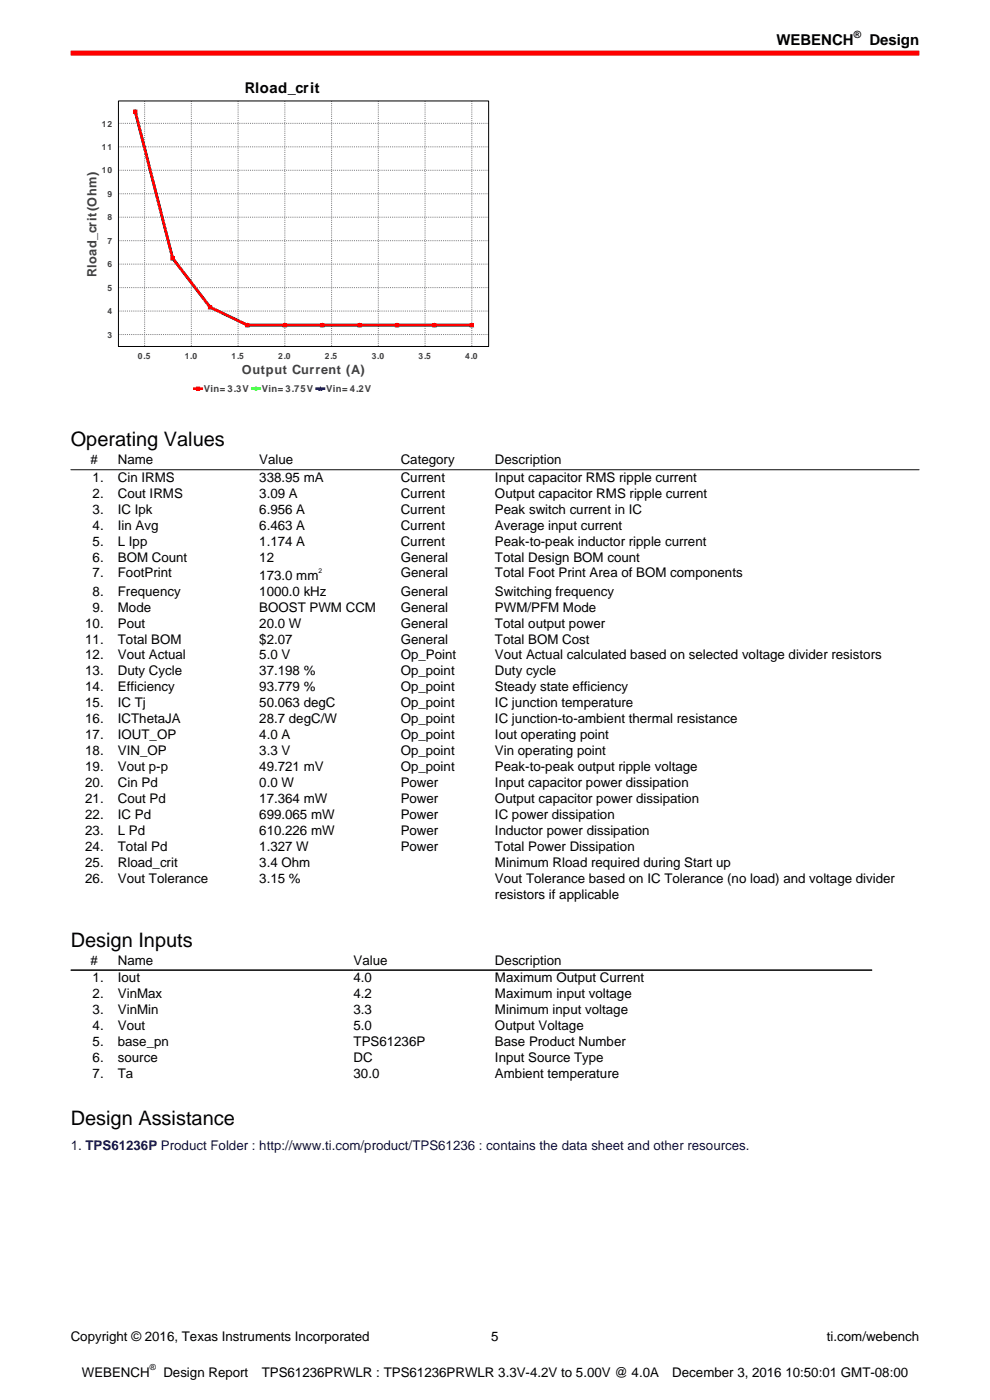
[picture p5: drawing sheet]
<svg xmlns="http://www.w3.org/2000/svg" width="210mm" height="297mm" viewBox="0 0 210 297" stroke-linecap="round" stroke-linejoin="round" font-family="sans-serif">
<defs><g id="words">
<g font-size="4.2">
<text x="15" y="94.7">Operating Values</text>
<text x="15" y="200.8">Design Inputs</text>
<text x="15" y="238.7">Design Assistance</text>
</g>
<g font-size="3.2">
<text x="164.7" y="9.6">WEBENCH</text>
<text x="184.4" y="9.6">Design</text>
</g>
<text font-size="3.1" x="51.9" y="19.7">Rload_crit</text>
<g font-size="2.8">
<text x="19.2" y="98.5">#</text>
<text x="25" y="98.5">Name</text>
<text x="55" y="98.5">Value</text>
<text x="85" y="98.5">Category</text>
<text x="105" y="98.5">Description</text>
<text x="19.6" y="102.2">1.</text>
<text x="19.6" y="105.6">2.</text>
<text x="25" y="102.2">Cin IRMS</text>
<text x="25" y="105.6">Cout IRMS</text>
<text x="55" y="102.2">338.95 mA</text>
<text x="55" y="105.6">3.09 A</text>
<text x="85" y="102.2">Current</text>
<text x="85" y="105.6">Current</text>
<text x="105" y="102.2">Input capacitor RMS ripple current</text>
<text x="105" y="105.6">Output capacitor RMS ripple current</text>
<text x="19.6" y="109">3.</text>
<text x="19.6" y="112.3">4.</text>
<text x="25" y="109">IC Ipk</text>
<text x="25" y="112.3">Iin Avg</text>
<text x="55" y="109">6.956 A</text>
<text x="55" y="112.3">6.463 A</text>
<text x="85" y="109">Current</text>
<text x="85" y="112.3">Current</text>
<text x="105" y="109">Peak switch current in IC</text>
<text x="105" y="112.3">Average input current</text>
<text x="19.6" y="115.7">5.</text>
<text x="19.6" y="119.1">6.</text>
<text x="25" y="115.7">L Ipp</text>
<text x="25" y="119.1">BOM Count</text>
<text x="55" y="115.7">1.174 A</text>
<text x="55" y="119.1">12</text>
<text x="85" y="115.7">Current</text>
<text x="85" y="119.1">General</text>
<text x="105" y="115.7">Peak-to-peak inductor ripple current</text>
<text x="105" y="119.1">Total Design BOM count</text>
<text x="19.6" y="122.5">7.</text>
<text x="25" y="122.5">FootPrint</text>
<text x="55" y="123">173.0 mm</text>
<text x="85" y="122.5">General</text>
<text x="105" y="122.5">Total Foot Print Area of BOM components</text>
<text x="19.6" y="126.4">8.</text>
<text x="19.6" y="129.7">9.</text>
<text x="25" y="126.4">Frequency</text>
<text x="25" y="129.7">Mode</text>
<text x="55" y="126.4">1000.0 kHz</text>
<text x="55" y="129.7">BOOST PWM CCM</text>
<text x="85" y="126.4">General</text>
<text x="85" y="129.7">General</text>
<text x="105" y="126.4">Switching frequency</text>
<text x="105" y="129.7">PWM/PFM Mode</text>
<text x="18.1" y="133.1">10.</text>
<text x="18.1" y="136.5">11.</text>
<text x="25" y="133.1">Pout</text>
<text x="25" y="136.5">Total BOM</text>
<text x="55" y="133.1">20.0 W</text>
<text x="55" y="136.5">$2.07</text>
<text x="85" y="133.1">General</text>
<text x="85" y="136.5">General</text>
<text x="105" y="133.1">Total output power</text>
<text x="105" y="136.5">Total BOM Cost</text>
<text x="18.1" y="139.9">12.</text>
<text x="18.1" y="143.3">13.</text>
<text x="25" y="139.9">Vout Actual</text>
<text x="25" y="143.3">Duty Cycle</text>
<text x="55" y="139.9">5.0 V</text>
<text x="55" y="143.3">37.198 %</text>
<text x="85" y="139.9">Op_Point</text>
<text x="85" y="143.3">Op_point</text>
<text x="105" y="139.9">Vout Actual calculated based on selected voltage divider resistors</text>
<text x="105" y="143.3">Duty cycle</text>
<text x="18.1" y="146.7">14.</text>
<text x="25" y="146.7">Efficiency</text>
<text x="55" y="146.7">93.779 %</text>
<text x="85" y="146.7">Op_point</text>
<text x="105" y="146.7">Steady state efficiency</text>
<text x="18.1" y="150.1">15.</text>
<text x="18.1" y="153.5">16.</text>
<text x="25" y="150.1">IC Tj</text>
<text x="25" y="153.5">ICThetaJA</text>
<text x="55" y="150.1">50.063 degC</text>
<text x="55" y="153.5">28.7 degC/W</text>
<text x="85" y="150.1">Op_point</text>
<text x="85" y="153.5">Op_point</text>
<text x="105" y="150.1">IC junction temperature</text>
<text x="105" y="153.5">IC junction-to-ambient thermal resistance</text>
<text x="18.1" y="156.8">17.</text>
<text x="18.1" y="160.2">18.</text>
<text x="25" y="156.8">IOUT_OP</text>
<text x="25" y="160.2">VIN_OP</text>
<text x="55" y="156.8">4.0 A</text>
<text x="55" y="160.2">3.3 V</text>
<text x="85" y="156.8">Op_point</text>
<text x="85" y="160.2">Op_point</text>
<text x="105" y="156.8">Iout operating point</text>
<text x="105" y="160.2">Vin operating point</text>
<text x="18.1" y="163.6">19.</text>
<text x="18.1" y="167">20.</text>
<text x="25" y="163.6">Vout p-p</text>
<text x="25" y="167">Cin Pd</text>
<text x="55" y="163.6">49.721 mV</text>
<text x="55" y="167">0.0 W</text>
<text x="85" y="163.6">Op_point</text>
<text x="85" y="167">Power</text>
<text x="105" y="163.6">Peak-to-peak output ripple voltage</text>
<text x="105" y="167">Input capacitor power dissipation</text>
<text x="18.1" y="170.4">21.</text>
<text x="18.1" y="173.8">22.</text>
<text x="25" y="170.4">Cout Pd</text>
<text x="25" y="173.8">IC Pd</text>
<text x="55" y="170.4">17.364 mW</text>
<text x="55" y="173.8">699.065 mW</text>
<text x="85" y="170.4">Power</text>
<text x="85" y="173.8">Power</text>
<text x="105" y="170.4">Output capacitor power dissipation</text>
<text x="105" y="173.8">IC power dissipation</text>
<text x="18.1" y="177.2">23.</text>
<text x="25" y="177.2">L Pd</text>
<text x="55" y="177.2">610.226 mW</text>
<text x="85" y="177.2">Power</text>
<text x="105" y="177.2">Inductor power dissipation</text>
<text x="18.1" y="180.5">24.</text>
<text x="18.1" y="183.9">25.</text>
<text x="25" y="180.5">Total Pd</text>
<text x="25" y="183.9">Rload_crit</text>
<text x="55" y="180.5">1.327 W</text>
<text x="55" y="183.9">3.4 Ohm</text>
<text x="85" y="180.5">Power</text>
<text x="105" y="180.5">Total Power Dissipation</text>
<text x="105" y="183.9">Minimum Rload required during Start up</text>
<text x="18.1" y="187.3">26.</text>
<text x="25" y="187.3">Vout Tolerance</text>
<text x="55" y="187.3">3.15 %</text>
<text x="105" y="187.3">Vout Tolerance based on IC Tolerance (no load) and voltage divider</text>
<text x="105" y="190.7">resistors if applicable</text>
<text x="19.2" y="204.7">#</text>
<text x="19.6" y="208.3">1.</text>
<text x="25" y="204.7">Name</text>
<text x="25" y="208.3">Iout</text>
<text x="75" y="204.7">Value</text>
<text x="75" y="208.3">4.0</text>
<text x="105" y="204.7">Description</text>
<text x="105" y="208.3">Maximum Output Current</text>
<text x="19.6" y="211.7">2.</text>
<text x="19.6" y="215.1">3.</text>
<text x="25" y="211.7">VinMax</text>
<text x="25" y="215.1">VinMin</text>
<text x="75" y="211.7">4.2</text>
<text x="75" y="215.1">3.3</text>
<text x="105" y="211.7">Maximum input voltage</text>
<text x="105" y="215.1">Minimum input voltage</text>
<text x="19.6" y="218.5">4.</text>
<text x="19.6" y="221.9">5.</text>
<text x="25" y="218.5">Vout</text>
<text x="25" y="221.9">base_pn</text>
<text x="75" y="218.5">5.0</text>
<text x="75" y="221.9">TPS61236P</text>
<text x="105" y="218.5">Output Voltage</text>
<text x="105" y="221.9">Base Product Number</text>
<text x="19.6" y="225.3">6.</text>
<text x="25" y="225.3">source</text>
<text x="75" y="225.3">DC</text>
<text x="105" y="225.3">Input Source Type</text>
<text x="19.6" y="228.6">7.</text>
<text x="25" y="228.6">Ta</text>
<text x="75" y="228.6">30.0</text>
<text x="105" y="228.6">Ambient temperature</text>
<text x="15" y="284.4">Copyright © 2016, Texas Instruments Incorporated</text>
<text x="104.2" y="284.4">5</text>
<text x="175.4" y="284.4">ti.com/webench</text>
<text x="17.4" y="292">WEBENCH</text>
<text x="34.6" y="292">Design Report</text>
<text x="55.5" y="292">TPS61236PRWLR : TPS61236PRWLR 3.3V-4.2V to 5.00V @ 4.0A</text>
<text x="142.6" y="292">December 3, 2016 10:50:01 GMT-08:00</text>
</g>
<text font-size="2.8" fill="#000080" x="15" y="244">1. TPS61236P Product Folder : http://www.ti.com/product/TPS61236 : contains the data sheet and other resources.</text>
<g font-size="2.7" fill="#404040">
<text x="20.5" y="58.7" transform="rotate(-90 20.5 58.7)">Rload_crit(Ohm)</text>
<text x="51.3" y="79.4">Output Current (A)</text>
</g>
<text font-size="2.1" x="181.1" y="8">®</text>
<g font-size="2" fill="#404040">
<text x="43.2" y="83.2">Vin= 3.3V</text>
<text x="55.5" y="83.2">Vin= 3.75V</text>
<text x="69.2" y="83.2">Vin= 4.2V</text>
</g>
<g font-size="1.8" fill="#404040">
<text x="21.6" y="26.8">12</text>
<text x="21.6" y="31.8">11</text>
<text x="21.6" y="36.8">10</text>
<text x="22.8" y="41.8">9</text>
<text x="22.8" y="46.7">8</text>
<text x="22.8" y="51.7">7</text>
<text x="22.8" y="56.7">6</text>
<text x="22.8" y="61.7">5</text>
<text x="22.8" y="71.6">3</text>
<text x="22.8" y="66.7">4</text>
<text x="29.3" y="76.1">0.5</text>
<text x="39.2" y="76.1">1.0</text>
<text x="49.1" y="76.1">1.5</text>
<text x="59" y="76.1">2.0</text>
<text x="68.9" y="76.1">2.5</text>
<text x="78.8" y="76.1">3.0</text>
<text x="88.8" y="76.1">3.5</text>
<text x="98.7" y="76.1">4.0</text>
</g>
<text font-size="1.8" x="31.8" y="290.6">®</text>
<text font-size="1.4" x="67.5" y="121.5">2</text>
</g></defs>
<path d="M15 11.3h180" fill="none" stroke="#f00" stroke-width="1.1" stroke-linecap="butt"/>
<g fill="#fff">
<path d="M15 16.6h90v67.5h-90z"/>
<path d="M40.9 80.9h38.2v3.1h-38.2z"/>
</g>
<path d="M41.2 82.5h1.6" fill="none" stroke="#f00" stroke-width=".56"/>
<path d="M41.7 82.1h.6v.7h-.6z" fill="#f00"/>
<path d="M41.7 82.1h.6v.7h-.6z" fill="none" stroke="#f00" stroke-width=".21"/>
<path d="M53.5 82.5h1.6" fill="none" stroke="#0f0" stroke-width=".56"/>
<circle cx="54.3" cy="82.5" r=".34" fill="#0f0"/>
<circle cx="54.3" cy="82.5" r=".34" fill="none" stroke="#0f0" stroke-width=".21"/>
<path d="M67.2 82.5h1.5" fill="none" stroke="#00f" stroke-width=".56"/>
<path d="M67.9 82.1l.4 .7h-.7z" fill="#00f"/>
<path d="M67.9 82.1l.4 .7h-.7z" fill="none" stroke="#00f" stroke-width=".21"/>
<path d="M25.1 21.4h78.5v52.1h-78.5z" fill="#fff"/>
<g fill="none" stroke="#808080" stroke-width=".21" stroke-dasharray=".2 .2" stroke-linecap="butt">
<path d="M25.1 36.1h78.5M25.1 31.1h78.5M25.1 26.2h78.5M30.7 21.4v52.1M40.6 21.4v52.1M50.5 21.4v52.1M60.4 21.4v52.1M70.3 21.4v52.1M80.3 21.4v52.1M90.2 21.4v52.1M100.1 21.4v52.1M25.1 56h78.5"/>
<path d="M25.1 51.1h78.5M25.1 46.1h78.5M25.1 41.1h78.5M25.1 71h78.5M25.1 66h78.5M25.1 61h78.5"/>
</g>
<path d="M28.7 23.7l7.9 31.1 8 10.4 7.9 3.8h47.6" fill="none" stroke="#00f" stroke-width=".56"/>
<path d="M28.7 23.7l7.9 31.1 8 10.4 7.9 3.8h47.6" fill="none" stroke="#0f0" stroke-width=".56"/>
<path d="M28.7 23.7l7.9 31.1 8 10.4 7.9 3.8h47.6" fill="none" stroke="#f00" stroke-width=".56"/>
<path d="M28.7 23.3l.3 .7h-.6z" fill="#00f"/>
<path d="M28.7 23.3l.3 .7h-.6z" fill="none" stroke="#00f" stroke-width=".21"/>
<path d="M36.6 54.5l.4 .6h-.7z" fill="#00f"/>
<path d="M36.6 54.5l.4 .6h-.7z" fill="none" stroke="#00f" stroke-width=".21"/>
<path d="M44.6 64.8l.3 .7h-.7z" fill="#00f"/>
<path d="M44.6 64.8l.3 .7h-.7z" fill="none" stroke="#00f" stroke-width=".21"/>
<path d="M52.5 68.6l.3 .7h-.6z" fill="#00f"/>
<path d="M52.5 68.6l.3 .7h-.6z" fill="none" stroke="#00f" stroke-width=".21"/>
<path d="M60.4 68.6l.4 .7h-.7z" fill="#00f"/>
<path d="M60.4 68.6l.4 .7h-.7z" fill="none" stroke="#00f" stroke-width=".21"/>
<path d="M68.4 68.6l.3 .7h-.7z" fill="#00f"/>
<path d="M68.4 68.6l.3 .7h-.7z" fill="none" stroke="#00f" stroke-width=".21"/>
<path d="M76.3 68.6l.3 .7h-.7z" fill="#00f"/>
<path d="M76.3 68.6l.3 .7h-.7z" fill="none" stroke="#00f" stroke-width=".21"/>
<path d="M84.2 68.6l.4 .7h-.7z" fill="#00f"/>
<path d="M84.2 68.6l.4 .7h-.7z" fill="none" stroke="#00f" stroke-width=".21"/>
<path d="M92.1 68.6l.4 .7h-.7z" fill="#00f"/>
<path d="M92.1 68.6l.4 .7h-.7z" fill="none" stroke="#00f" stroke-width=".21"/>
<path d="M100.1 68.6l.3 .7h-.7z" fill="#00f"/>
<path d="M100.1 68.6l.3 .7h-.7z" fill="none" stroke="#00f" stroke-width=".21"/>
<circle cx="28.7" cy="23.7" r=".34" fill="#0f0"/>
<circle cx="28.7" cy="23.7" r=".34" fill="none" stroke="#0f0" stroke-width=".21"/>
<circle cx="36.6" cy="54.8" r=".34" fill="#0f0"/>
<circle cx="36.6" cy="54.8" r=".34" fill="none" stroke="#0f0" stroke-width=".21"/>
<circle cx="44.6" cy="65.2" r=".34" fill="#0f0"/>
<circle cx="44.6" cy="65.2" r=".34" fill="none" stroke="#0f0" stroke-width=".21"/>
<circle cx="52.5" cy="69" r=".34" fill="#0f0"/>
<circle cx="52.5" cy="69" r=".34" fill="none" stroke="#0f0" stroke-width=".21"/>
<circle cx="60.4" cy="69" r=".34" fill="#0f0"/>
<circle cx="60.4" cy="69" r=".34" fill="none" stroke="#0f0" stroke-width=".21"/>
<circle cx="68.4" cy="69" r=".34" fill="#0f0"/>
<circle cx="68.4" cy="69" r=".34" fill="none" stroke="#0f0" stroke-width=".21"/>
<circle cx="76.3" cy="69" r=".34" fill="#0f0"/>
<circle cx="76.3" cy="69" r=".34" fill="none" stroke="#0f0" stroke-width=".21"/>
<circle cx="84.2" cy="69" r=".34" fill="#0f0"/>
<circle cx="84.2" cy="69" r=".34" fill="none" stroke="#0f0" stroke-width=".21"/>
<circle cx="92.1" cy="69" r=".34" fill="#0f0"/>
<circle cx="92.1" cy="69" r=".34" fill="none" stroke="#0f0" stroke-width=".21"/>
<circle cx="100.1" cy="69" r=".34" fill="#0f0"/>
<circle cx="100.1" cy="69" r=".34" fill="none" stroke="#0f0" stroke-width=".21"/>
<path d="M28.4 23.3h.6v.7h-.6z" fill="#f00"/>
<path d="M28.4 23.3h.6v.7h-.6z" fill="none" stroke="#f00" stroke-width=".21"/>
<path d="M36.3 54.5h.7v.6h-.7z" fill="#f00"/>
<path d="M36.3 54.5h.7v.6h-.7z" fill="none" stroke="#f00" stroke-width=".21"/>
<path d="M44.2 64.8h.7v.7h-.7z" fill="#f00"/>
<path d="M44.2 64.8h.7v.7h-.7z" fill="none" stroke="#f00" stroke-width=".21"/>
<path d="M52.2 68.6h.6v.7h-.6z" fill="#f00"/>
<path d="M52.2 68.6h.6v.7h-.6z" fill="none" stroke="#f00" stroke-width=".21"/>
<path d="M60.1 68.6h.7v.7h-.7z" fill="#f00"/>
<path d="M60.1 68.6h.7v.7h-.7z" fill="none" stroke="#f00" stroke-width=".21"/>
<path d="M68 68.6h.7v.7h-.7z" fill="#f00"/>
<path d="M68 68.6h.7v.7h-.7z" fill="none" stroke="#f00" stroke-width=".21"/>
<path d="M75.9 68.6h.7v.7h-.7z" fill="#f00"/>
<path d="M75.9 68.6h.7v.7h-.7z" fill="none" stroke="#f00" stroke-width=".21"/>
<path d="M83.9 68.6h.7v.7h-.7z" fill="#f00"/>
<path d="M83.9 68.6h.7v.7h-.7z" fill="none" stroke="#f00" stroke-width=".21"/>
<path d="M91.8 68.6h.7v.7h-.7z" fill="#f00"/>
<path d="M91.8 68.6h.7v.7h-.7z" fill="none" stroke="#f00" stroke-width=".21"/>
<path d="M99.7 68.6h.7v.7h-.7z" fill="#f00"/>
<path d="M99.7 68.6h.7v.7h-.7z" fill="none" stroke="#f00" stroke-width=".21"/>
<path d="M25.1 21.4h78.5v52.1h-78.5z" fill="none" stroke="#000" stroke-width=".21"/>
<path d="M15 99.6h180" fill="none" stroke="#444" stroke-width=".26"/>
<path d="M15 205.8h170" fill="none" stroke="#000" stroke-width=".26"/>
<use href="#words"/>
</svg>
